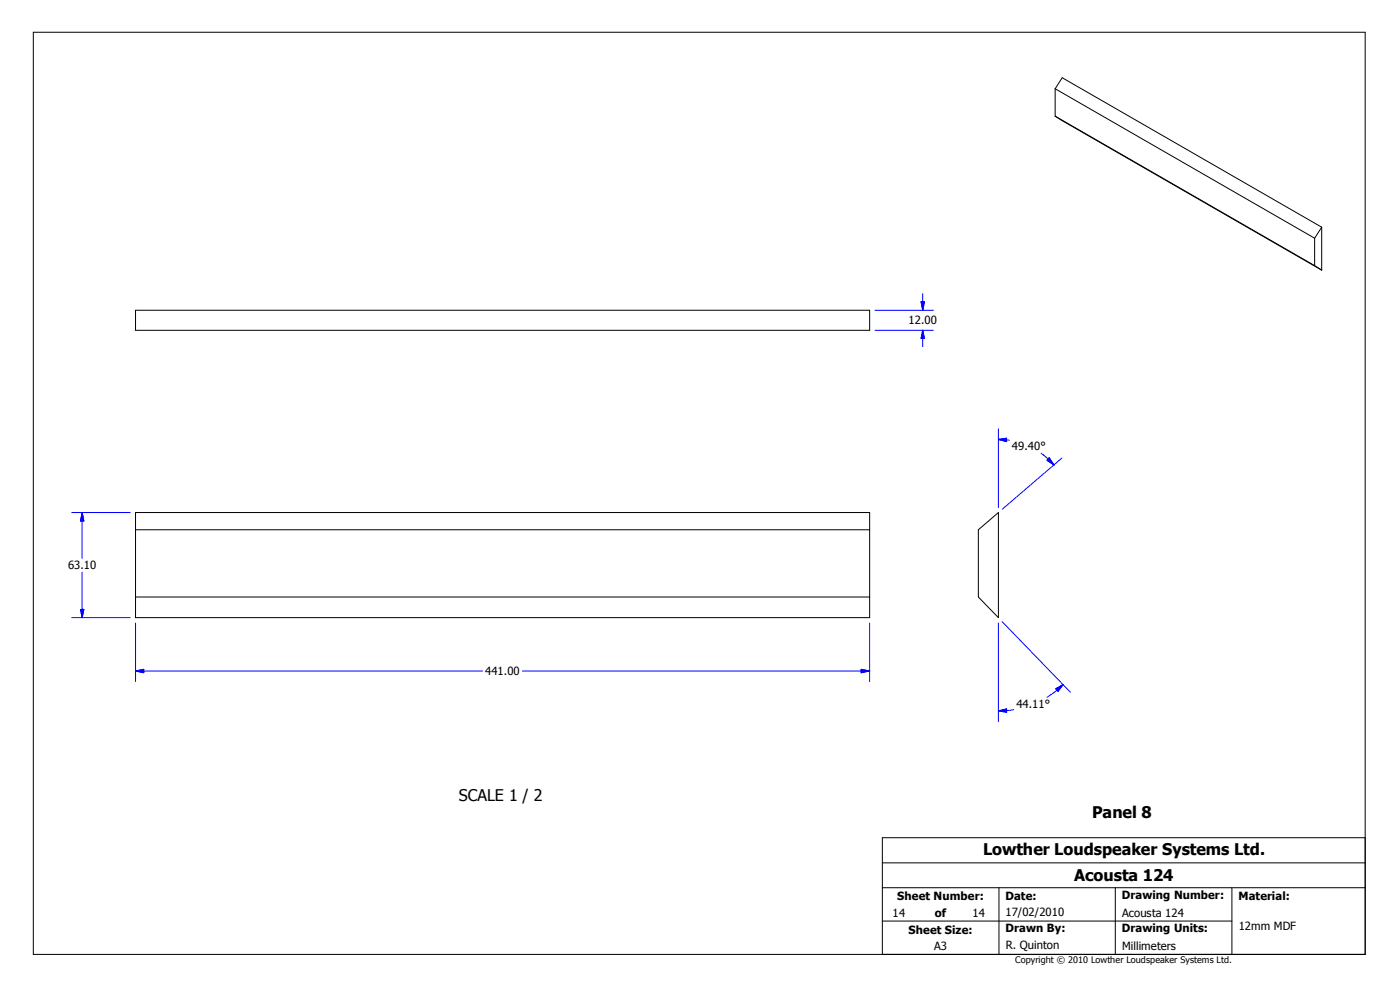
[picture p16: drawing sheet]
<svg xmlns="http://www.w3.org/2000/svg" width="420mm" height="297mm" viewBox="0 0 420 297" stroke-linecap="round" stroke-linejoin="round" font-family="sans-serif">
<defs><g id="words">
<g font-size="4.8">
<text x="137.6" y="240.1">SCALE 1 / 2</text>
<text x="327.5" y="245.2">Panel 8</text>
<text x="294.8" y="256.2">Lowther Loudspeaker Systems Ltd.</text>
<text x="322.1" y="264.1">Acousta 124</text>
</g>
<g font-size="3.4">
<text x="272.5" y="97.2">12.00</text>
<text x="303.4" y="135">49.40°</text>
<text x="20.4" y="170.6">63.10</text>
<text x="145.5" y="202.3">441.00</text>
<text x="304.8" y="212.3">44.11°</text>
<text x="269.1" y="269.8">Sheet Number:</text>
<text x="301.5" y="269.8">Date:</text>
<text x="336.4" y="269.5">Drawing Number:</text>
<text x="371.3" y="269.8">Material:</text>
<text x="267.6" y="274.8">14</text>
<text x="280.3" y="274.8">of</text>
<text x="291.6" y="274.8">14</text>
<text x="301.5" y="274.6">17/02/2010</text>
<text x="336.5" y="274.8">Acousta 124</text>
<text x="272.5" y="279.8">Sheet Size:</text>
<text x="301.5" y="279.4">Drawn By:</text>
<text x="336.4" y="279.4">Drawing Units:</text>
<text x="371.4" y="278.8">12mm MDF</text>
<text x="280.1" y="284.7">A3</text>
<text x="301.6" y="284.5">R. Quinton</text>
<text x="336.5" y="284.7">Millimeters</text>
</g>
<text font-size="2.7" x="304.4" y="288.6">Copyright © 2010 Lowther Loudspeaker Systems Ltd.</text>
</g></defs>
<g fill="none" stroke="#000" stroke-width=".3">
<path d="M10 9.7h399.4v276.3h-399.4zM316.4 26.6l2.1-3.3 77.8 44.8M316.4 26.6l77.8 44.8M316.4 26.6v8.2M316.4 34.8l77.8 44.8M316.4 34.8l79.9 46.2M394.2 71.4v8.2M394.2 79.6l2.1 1.4M396.3 68.1l-2.1 3.3M396.3 68.1v12.9M40.6 93h220.2v6h-220.2zM40.6 153.6h220.2v31.5h-220.2z"/>
<path d="M40.6 158.8h220.2M293.4 158.8l6-5.2v31.5l-6-6.2zM40.6 178.9h220.2M264.6 258.6h144.8M409.4 251.1h-144.8v34.9M264.6 276h104.8M264.6 266h144.8M299.6 266v20M334.4 266v20M369.4 266v20"/>
</g>
<g fill="none" stroke="#00f" stroke-width=".3">
<path d="M262.4 99h17.5M262.4 93h17.5M276.2 90.4h1l-.5 2.6zM276.7 88v5M276.7 99v4.9M276.7 99l.5 2.4h-1zM299.4 131.7l3.3 .2M299.4 131.7l2.4-.4v1zM299.4 128.5v23.6M312.2 135.8l1.4 1.1 2.5 2.5M314.6 137.2l1.5 2.2-2.2-1.5zM318.4 137.3l-17.8 15.3"/>
<path d="M21.5 153.6h17.5M24.6 153.6v13.7M24.6 153.6l.5 2.5h-1zM24.6 171.5v13.6M21.5 185.1h17.5M24.1 182.6h1l-.5 2.5zM40.6 186.7v17.5M260.8 186.7v17.5M299.4 186.7v29.6M300.5 186.3l20.5 21.1M40.6 201.1h104.1M40.6 201.1l2.5-.5v1z"/>
<path d="M156.6 201.1h104.2M258.2 200.6l2.6 .5-2.6 .5zM299.4 213l2.4-.6v1.1zM304 212.7l-4.6 .3M316.6 206.4l2.2-1.2-1.6 2zM318.8 205.2l-2.8 2.4-2.1 1.4"/>
</g>
<g fill="#00f" stroke="#00f" stroke-width=".3">
<path d="M258.2 200.6l2.6 .5-2.6 .5z" fill-rule="evenodd"/>
<path d="M40.6 201.1l2.5-.5v1z" fill-rule="evenodd"/>
<path d="M24.6 153.6l.5 2.5h-1z" fill-rule="evenodd"/>
<path d="M24.1 182.6h1l-.5 2.5z" fill-rule="evenodd"/>
<path d="M276.2 90.4h1l-.5 2.6z" fill-rule="evenodd"/>
<path d="M276.7 99l.5 2.4h-1z" fill-rule="evenodd"/>
<path d="M314.6 137.2l1.5 2.2-2.2-1.5z" fill-rule="evenodd"/>
<path d="M299.4 131.7l2.4-.4v1z" fill-rule="evenodd"/>
<path d="M316.6 206.4l2.2-1.2-1.6 2z" fill-rule="evenodd"/>
<path d="M299.4 213l2.4-.6v1.1z" fill-rule="evenodd"/>
</g>
<use href="#words"/>
</svg>
